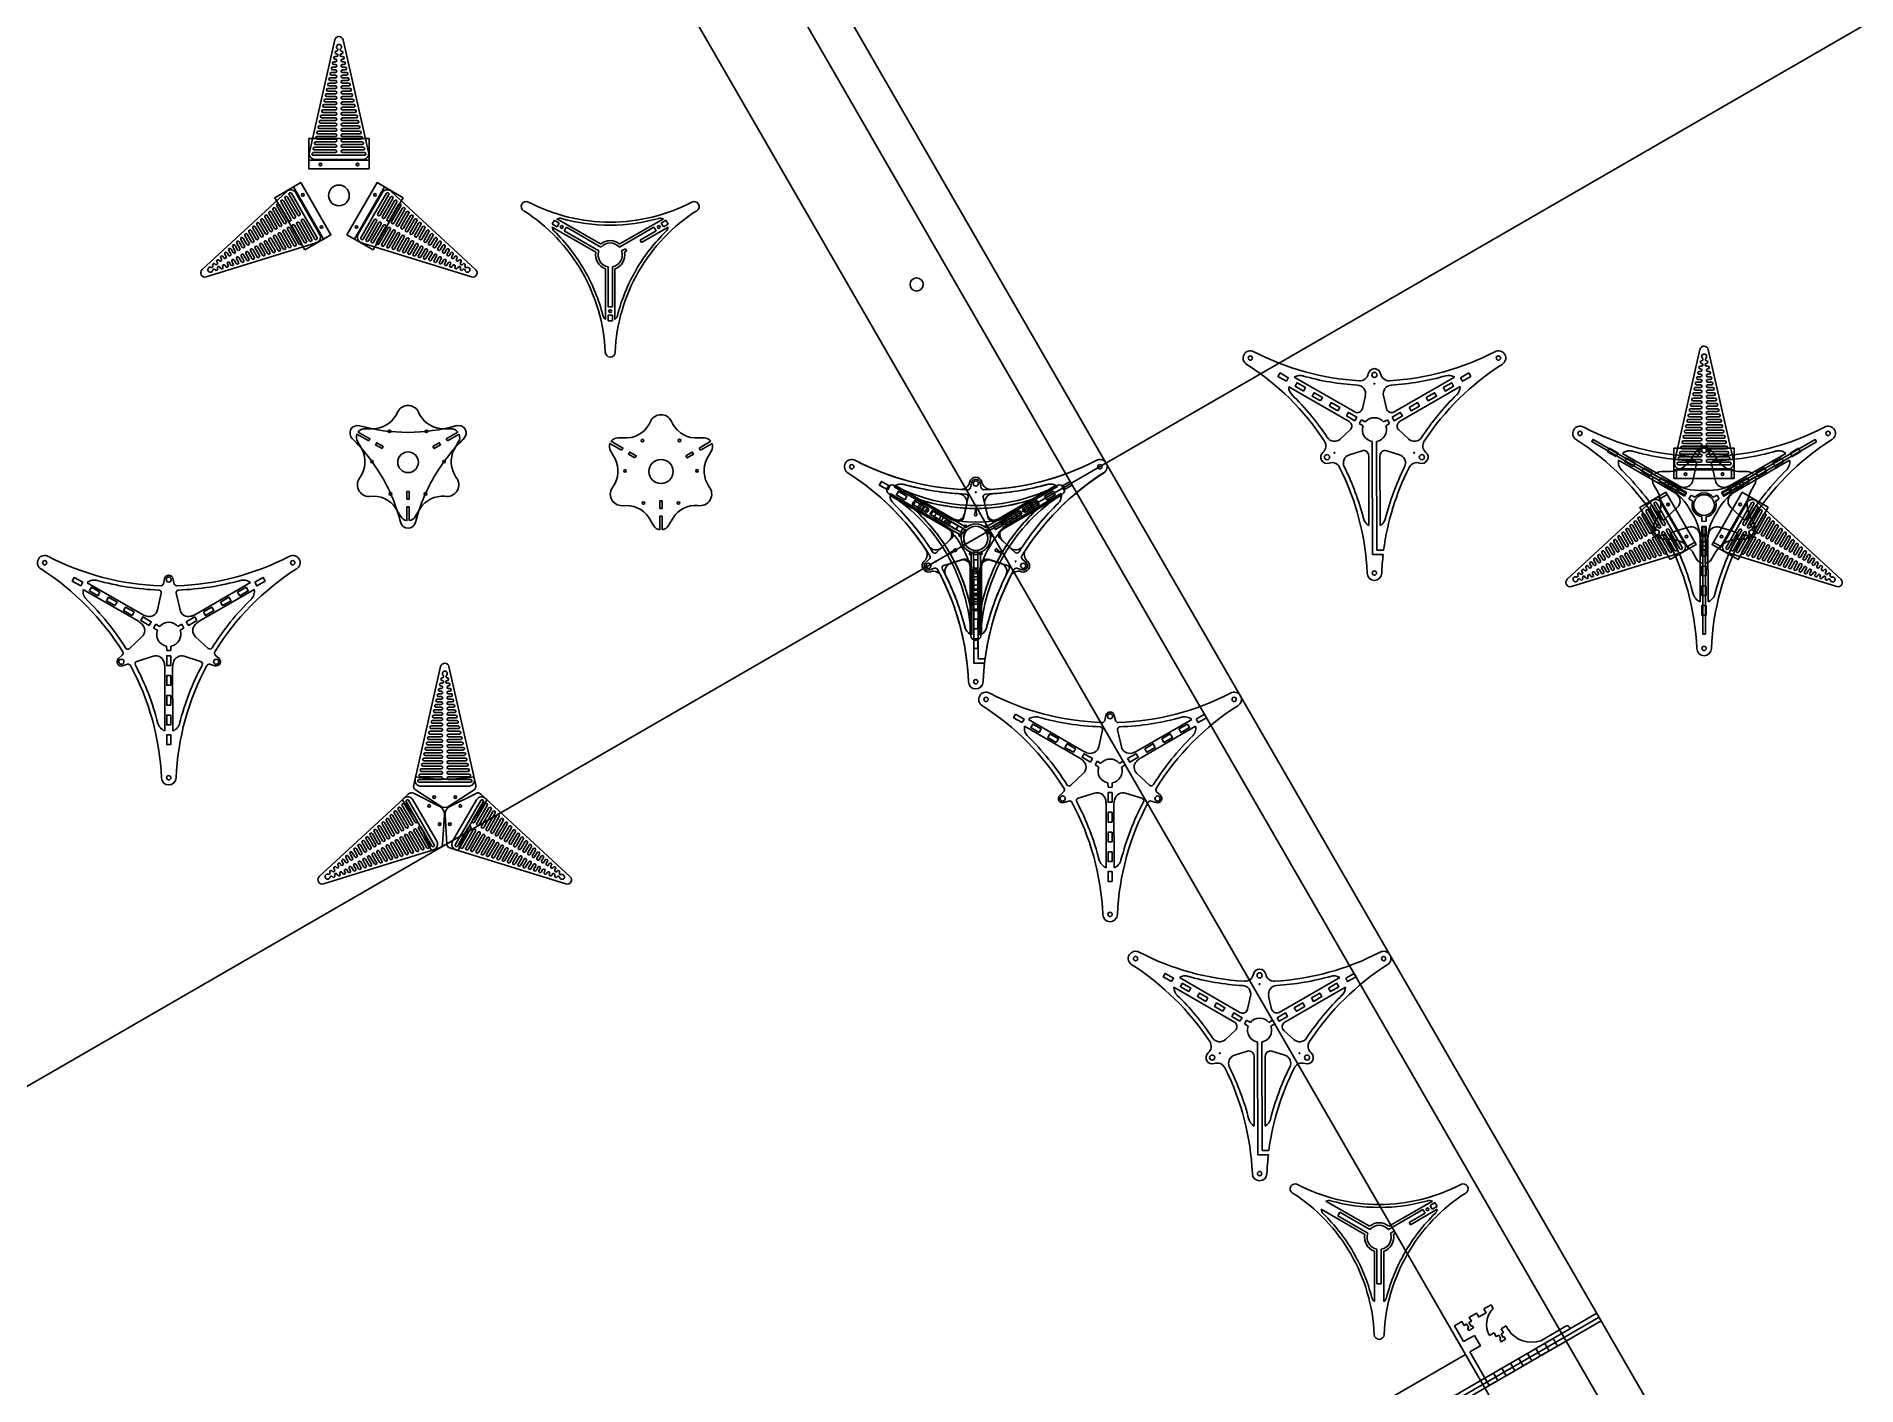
# Model space of a CAD drawing. Header units: millimetres. Extents: x 6592 to 13070, y -1267 to 1772.
# Drawn here: x 6592 to 8704, y 145 to 1710 of the extents above; entities that cross this region are included whole.
import ezdxf

# ---------------------------------------------------------------- set-up
doc = ezdxf.new("R2010")
doc.units = ezdxf.units.MM
doc.layers.get('0').update_dxf_attribs({"true_color": 0xe7f0ff})

# ---------------------------------------------------------------- blocks, each defined once
blk = doc.blocks.new('A$C1B244456')
at = {"color": 6}
blk.add_lwpolyline([(6.8, 0, -0.481138), (0.2, 8.3), (29.7, 138.7, -0.798633), (39.4, 138.7), (69, 8.3, -0.481138), (62.3, 0)], format="xyb", close=True, dxfattribs=at)
blk.add_lwpolyline([(32.7, 128.3, -2.668779), (36.5, 128.3, 0.711807), (37.4, 125.6, -1), (37.4, 122.5, 1), (37.4, 119.4), (38.7, 119.4), (39, 119.4, -1), (39, 116.3), (38.7, 116.3, 1), (38.7, 113.2), (40.4, 113.2, -1), (40.4, 110.1), (38.7, 110.1, 1), (38.7, 107), (41.8, 107, -1), (41.8, 103.9), (38.7, 103.9, 1), (38.7, 100.8), (43.2, 100.8, -1), (43.2, 97.7), (38.7, 97.7, 1), (38.7, 94.6), (44.6, 94.6, -1), (44.6, 91.5), (38.7, 91.5, 1), (38.7, 88.4), (46, 88.4, -1), (46, 85.3), (38.7, 85.3, 1), (38.7, 82.2), (47.4, 82.2, -1), (47.4, 79.1), (38.7, 79.1, 1), (38.7, 76), (48.8, 76, -1), (48.8, 72.9), (38.7, 72.9, 1), (38.7, 69.8), (50.3, 69.8, -1), (50.3, 66.7), (38.7, 66.7, 1), (38.7, 63.6), (51.7, 63.6, -1), (51.7, 60.5), (38.7, 60.5, 1), (38.7, 57.4), (53.1, 57.4, -1), (53.1, 54.3), (38.7, 54.3, 1), (38.7, 51.2), (54.5, 51.2, -1), (54.5, 48.1), (38.7, 48.1, 1), (38.7, 45), (55.9, 45, -1), (55.9, 41.9), (38.7, 41.9, 1), (38.7, 38.8), (57.3, 38.8, -1), (57.3, 35.7), (38.7, 35.7, 1), (38.7, 32.6), (58.7, 32.6, -1), (58.7, 29.5), (38.7, 29.5, 1), (38.7, 26.4), (60.1, 26.4, -1), (60.1, 23.3), (38.7, 23.3, 1), (38.7, 20.2), (61.5, 20.2, -1), (61.5, 17.1), (38.7, 17.1, 1), (38.7, 14), (62.9, 14, -1), (62.9, 10.9), (38.7, 10.9, 1), (38.7, 7.8), (64.3, 7.8, -1), (64.3, 4.7), (34.6, 4.7), (4.8, 4.7, -1), (4.8, 7.8), (30.4, 7.8, 1), (30.4, 10.9), (6.2, 10.9, -1), (6.2, 14), (30.4, 14, 1), (30.4, 17.1), (7.7, 17.1, -1), (7.7, 20.2), (30.4, 20.2, 1), (30.4, 23.3), (9.1, 23.3, -1), (9.1, 26.4), (30.4, 26.4, 1), (30.4, 29.5), (10.5, 29.5, -1), (10.5, 32.6), (30.4, 32.6, 1), (30.4, 35.7), (11.9, 35.7, -1), (11.9, 38.8), (30.4, 38.8, 1), (30.4, 41.9), (13.3, 41.9, -1), (13.3, 45), (30.4, 45, 1), (30.4, 48.1), (14.7, 48.1, -1), (14.7, 51.2), (30.4, 51.2, 1), (30.4, 54.3), (16.1, 54.3, -1), (16.1, 57.4), (30.4, 57.4, 1), (30.4, 60.5), (17.5, 60.5, -1), (17.5, 63.6), (30.4, 63.6, 1), (30.4, 66.7), (18.9, 66.7, -1), (18.9, 69.8), (30.4, 69.8, 1), (30.4, 72.9), (20.3, 72.9, -1), (20.3, 76), (30.4, 76, 1), (30.4, 79.1), (21.7, 79.1, -1), (21.7, 82.2), (30.4, 82.2, 1), (30.4, 85.3), (23.1, 85.3, -1), (23.1, 88.4), (30.4, 88.4, 1), (30.4, 91.5), (24.5, 91.5, -1), (24.5, 94.6), (30.4, 94.6, 1), (30.4, 97.7), (25.9, 97.7, -1), (25.9, 100.8), (30.4, 100.8, 1), (30.4, 103.9), (27.3, 103.9, -1), (27.3, 107), (30.4, 107, 1), (30.4, 110.1), (28.7, 110.1, -1), (28.7, 113.2), (30.4, 113.2, 1), (30.4, 116.3), (30.1, 116.3, -1), (30.1, 119.4), (30.4, 119.4), (31.7, 119.4, 1), (31.7, 122.5, -1), (31.7, 125.6, 0.697669), (32.7, 128.3)], format="xyb", dxfattribs=at)
blk = doc.blocks.new('pinza')
at = {"color": 5}
for points in [[(9034.2, 347.8), (9034.2, 417.8), (9059.2, 417.8), (9059.2, 347.8)], [(9059.2, 347.8), (9059.2, 417.8), (9069.2, 417.8), (9069.2, 347.8)]]:
    blk.add_lwpolyline(points, close=True, dxfattribs=at)
for centre in [(9064.2, 404.3), (9064.2, 361.3)]:
    blk.add_circle(centre, 1.5, dxfattribs=at)
blk = doc.blocks.new('fiore')
at = {"color": 1}
for p, q in [((45.7, 24.8), (44.3, 27.2)), ((59.3, 32.6), (45.7, 24.8)), ((53.4, 14.7), (58.6, 23.9))]:
    blk.add_line(p, q, dxfattribs=at)
for points in [[(-11.9, 58.8, -0.287525), (-39.3, 38.9, -0.287525)], [(11.8, 58.9, 0.287541), (39.2, 38.9, 0.287541)], [(-45.7, 24.7), (-59.3, 32.6, 0.23005), (-58.6, 23.9), (-53.3, 14.7)], [(-39.3, 38.9), (-50, 38.9, 0.232736), (-57.9, 35), (-44.3, 27.2), (-45.7, 24.7)], [(57.9, 35, 0.230475), (50, 38.9), (39.2, 38.9)], [(-55.5, -17.3, 0.268593), (-53.3, 14.7, 0.268593)], [(55.6, -17.3, -0.269632), (53.4, 14.7, -0.269632)], [(55.5, 18.4, -0.000145), (55.5, 18.4)], [(-45, -39.7, -0.287924), (-14, -53.5, -0.287924)], [(42.7, -39.4, 0.269082), (13.9, -53.6, 0.269082)], [(-14, -53.5), (-8.7, -62.7, 0.230607), (-1.4, -67.6), (-1.4, -51.9), (1.4, -51.9)], [(1.4, -67.6, 0.230689), (8.7, -62.7), (13.9, -53.6)], [(11.9, -57.1, 0.000456), (11.8, -57.2)]]:
    blk.add_lwpolyline(points, format="xyb", dxfattribs=at)
for points in [[(-30.2, 15.8), (-37.8, 20.2), (-36.4, 22.6), (-28.8, 18.2), (-30.2, 15.8)], [(28.8, 18.2), (36.3, 22.6), (37.7, 20.2), (30.2, 15.8), (28.8, 18.2)], [(44.3, 27.2), (57.9, 35)], [(1.4, -34), (1.4, -42.8), (-1.4, -42.8), (-1.4, -34), (1.4, -34)], [(1.4, -51.9), (1.4, -67.6)]]:
    blk.add_lwpolyline(points, dxfattribs=at)
for centre, radius in [((-21.5, 35.9), 1.5), ((21.5, 35.9), 1.5), ((-41.8, 0.7), 1.5), ((0, 0), 12), ((41.8, 0.7), 1.5), ((-20.3, -36.6), 1.5), ((20.3, -36.6), 1.5)]:
    blk.add_circle(centre, radius, dxfattribs=at)
for centre, radius, start, end in [((0, 52.4), 13.5, 29.0326, 151.3809), ((50, 28.9), 10, 330, 21.9899), ((-45.3, -26.2), 13.5, 138.7491, 271.3873), ((45.4, -26.2), 13.5, 258.7491, 40.8447)]:
    blk.add_arc(centre, radius, start, end, dxfattribs=at)
blk = doc.blocks.new('A$C03973C3C')
at = {"color": 3}
for p, q in [((35.9, 150.9), (86.7, 121.6)), ((38.6, 158.7), (36.1, 154.3)), ((41.6, 151.1), (36.1, 154.3)), ((38.6, 158.7), (44.1, 155.4)), ((41.5, 160.5), (92.2, 131.2)), ((41.6, 151.1), (44.1, 155.4)), ((50, 146.3), (52.5, 150.6)), ((52.5, 150.6), (92.6, 127.4)), ((114, 127.4), (154.1, 150.6)), ((165.2, 160.5), (114.4, 131.2)), ((170.6, 150.9), (139.7, 133)), ((154.1, 150.6), (156.6, 146.3)), ((162.5, 155.5), (168, 158.7)), ((162.5, 155.5), (165, 151.1)), ((170.5, 154.3), (165, 151.1)), ((170.5, 154.3), (168, 158.7)), ((90.1, 123.1), (50, 146.3)), ((156.6, 146.3), (138.2, 135.6)), ((138.2, 135.6), (139.7, 133)), ((120.9, 125.6), (116.5, 123.1)), ((122.4, 123), (119.9, 121.6)), ((97.8, 43.8), (97.8, 102.4)), ((100.8, 58.2), (100.8, 104.6)), ((105.8, 104.6), (105.8, 58.2)), ((108.8, 43.8), (108.8, 102.4)), ((105.8, 58.2), (100.8, 58.2)), ((105.8, 48.6), (100.8, 48.6)), ((100.8, 42.2), (100.8, 48.6)), ((105.8, 48.6), (105.8, 42.2)), ((100.8, 42.2), (105.8, 42.2))]:
    blk.add_line(p, q, dxfattribs=at)
for points in [[(70.3, 99.3, 0.120396), (2.9, 169.8)], [(103.3, 156.5, -0.120396), (8.6, 179.7)], [(103.3, 156.5, 0.120396), (198, 179.7)], [(136.3, 99.3, -0.120396), (203.7, 169.8)], [(103.3, 153.1, -0.068539), (46.8, 160.8, -0.068539)], [(103.3, 153.1, 0.068539), (159.8, 160.9, 0.068539)], [(73.3, 101, 0.068539), (38.3, 146.1, 0.068539)], [(133.3, 101.1, -0.068539), (168.3, 146.1, -0.068539)], [(70.3, 99.3, -0.120396), (97.6, 5.7)], [(73.3, 101, -0.068539), (94.8, 48.3, -0.068539)], [(136.3, 99.3, 0.120396), (109, 5.7)], [(133.3, 101, 0.068539), (111.8, 48.3, 0.068539)]]:
    blk.add_lwpolyline(points, format="xyb", dxfattribs=at)
blk.add_lwpolyline([(120.9, 125.6), (122.4, 123)], dxfattribs=at)
for centre in [(47, 150.9), (159.6, 150.9), (103.3, 53.4)]:
    blk.add_circle(centre, 1.6, dxfattribs=at)
for centre, radius, start, end in [((5.7, 174.7), 5.72, 60, 240), ((200.9, 174.7), 5.72, 300, 120), ((44.7, 152.2), 8.87, 188.0785, 227.4549), ((44.7, 152.2), 8.87, 72.584, 111.4582), ((161.9, 152.2), 8.87, 68.0785, 107.4549), ((161.9, 152.2), 8.87, 312.584, 351.4582), ((103.3, 118.4), 16.9, 48.9384, 131.0616), ((103.3, 118.4), 14, 40.2682, 139.7134), ((103.3, 118.4), 16.9, 168.9384, 251.0616), ((103.3, 118.4), 14, 160.2682, 259.7134), ((103.3, 118.4), 14, 280.2682, 19.7134), ((103.3, 118.4), 16.9, 288.9384, 11.0616), ((103.3, 50.7), 8.87, 192.584, 231.4582), ((103.3, 50.7), 8.87, 308.0785, 347.4549), ((103.3, 5.7), 5.72, 180, 360)]:
    blk.add_arc(centre, radius, start, end, dxfattribs=at)
blk = doc.blocks.new('A$C436E2F70')
at = {"color": 251}
for p, q in [((57.6, 234.6), (121.8, 197.6)), ((247.2, 234.7), (182.6, 197.3)), ((251.7, 226.9), (187.6, 189.8)), ((137.3, 186.3), (134.9, 181.9)), ((134.9, 181.9), (139.2, 179.4)), ((137.3, 186.3), (141.7, 183.7)), ((167.5, 186.3), (163.1, 183.7)), ((170, 181.9), (165.6, 179.4)), ((170, 182), (167.5, 186.3)), ((150, 155.9), (149.9, 160.9)), ((150, 155.8), (155, 155.9)), ((155, 155.9), (154.9, 160.9)), ((148, 62.6), (147.9, 136.7)), ((157, 62.6), (156.9, 137.2))]:
    blk.add_line(p, q, dxfattribs=at)
for points in [[(292.2, 265.1, -0.112712), (161.6, 231.1, -0.358848), (158.6, 233.4), (157.3, 239.3, 0.357132), (152.3, 243.2, 0.157637), (149.4, 242.2, 0.176337), (147.6, 239.3), (146.2, 233.4, -0.358848), (143.2, 231.1, -0.112712), (12.7, 265.1)], [(4.2, 250.5, -0.112712), (99, 154.4, -0.358848), (98.4, 150.7), (94, 146.5, 0.357132), (93.1, 140.3, 0.157637), (95.5, 138.3, 0.176337), (98.8, 138.2), (104.6, 140, -0.358848), (108.1, 138.5, -0.112712), (144, 8.4)], [(69.1, 237.3, 0.059211), (140.9, 226.1, -0.469954), (143.7, 222.4), (139.3, 203, -0.428352), (126.9, 195.6, -0.046237), (121.8, 197.6)], [(160.9, 8.4, -0.112712), (196.7, 138.5, -0.358848), (200.2, 140), (206, 138.2, 0.357132), (211.8, 140.6, 0.157637), (212.4, 143.6, 0.176337), (210.8, 146.6), (206.4, 150.7, -0.358848), (205.9, 154.5, -0.112712), (300.6, 250.6)], [(235.8, 237.3, -0.059211), (163.9, 226.1, 0.469954), (161.1, 222.4), (165.5, 203, 0.428352), (177.9, 195.6, 0.046237), (183.1, 197.6)], [(56.5, 215.6, -0.059211), (102.2, 159, 0.469954), (106.8, 158.3), (121.3, 171.8, 0.428352), (121.6, 186.3, 0.046237), (117.3, 189.8)], [(248.3, 215.6, 0.059211), (202.7, 159, -0.469954), (198.1, 158.4), (183.5, 171.9, -0.428352), (183.3, 186.3, -0.046237), (187.5, 189.8)], [(126.9, 195.6, -0.046237), (121.8, 197.6)], [(177.9, 195.6, 0.041767), (182.6, 197.3)], [(139.9, 71.2, 0.059211), (113.7, 139.1, -0.469954), (115.4, 143.3), (134.4, 149.2, -0.428352), (147.1, 142.2, -0.046237), (147.9, 136.7)], [(165, 71.2, -0.059211), (191.2, 139.1, 0.469954), (189.4, 143.3), (170.4, 149.2, 0.428352), (157.8, 142.2, 0.046237), (156.9, 136.7)]]:
    blk.add_lwpolyline(points, format="xyb", dxfattribs=at)
for points in [[(50.2, 230.9), (40.4, 236.5), (42.8, 240.7), (52.6, 235.1)], [(252.2, 235.1), (262, 240.7), (264.4, 236.5), (254.6, 230.9)], [(70.1, 219.4), (60.3, 225.1), (62.7, 229.3), (72.5, 223.6)], [(89.9, 208), (80.1, 213.6), (82.6, 217.8), (92.4, 212.2)], [(212.5, 212.2), (222.3, 217.8), (224.7, 213.6), (214.9, 208)], [(232.3, 223.6), (242.1, 229.3), (244.6, 225.1), (234.8, 219.4)], [(109.8, 196.5), (100, 202.2), (102.4, 206.4), (112.2, 200.7)], [(112.2, 200.7), (102.4, 206.4), (100, 202.2), (109.8, 196.5)], [(129.7, 185), (119.9, 190.7), (122.3, 194.9), (132.1, 189.2)], [(172.8, 189.2), (182.6, 194.9), (185, 190.7), (175.2, 185)], [(192.6, 200.7), (202.4, 206.4), (204.8, 202.2), (195, 196.5)], [(154.8, 149.8), (154.8, 138.5), (150, 138.5), (150, 149.8)], [(154.8, 126.9), (154.8, 115.6), (150, 115.6), (150, 126.9)], [(154.8, 103.9), (154.8, 92.6), (150, 92.6), (150, 103.9)], [(154.8, 81), (154.8, 69.7), (150, 69.7), (150, 81)], [(154.8, 58.1), (154.8, 46.8), (150, 46.8), (150, 58.1)]]:
    blk.add_lwpolyline(points, close=True, dxfattribs=at)
blk.add_lwpolyline([(117.3, 189.8), (53.1, 226.8)], dxfattribs=at)
for centre, radius in [((8.4, 257.8), 2.5), ((296.4, 257.8), 2.5), ((152.4, 238.3), 3), ((97.4, 142.9), 3), ((207.5, 142.9), 3), ((152.4, 8.4), 2.5)]:
    blk.add_circle(centre, radius, dxfattribs=at)
for centre, radius, start, end in [((8.4, 257.8), 8.44, 60, 240), ((296.4, 257.8), 8.44, 300, 120), ((66, 224.6), 13.1, 72.584, 129.914), ((238.8, 224.6), 13.1, 50.125, 107.4549), ((66, 224.6), 13.1, 170.125, 227.4549), ((238.8, 224.6), 13.1, 312.584, 9.914), ((152.4, 174.7), 14, 160.3144, 259.8277), ((152.4, 174.7), 14, 40.3084, 139.7415), ((152.4, 174.7), 14, 280.4007, 19.7355), ((152.5, 74.9), 13.1, 192.584, 249.914), ((152.5, 74.9), 13.1, 290.125, 347.4549), ((152.4, 8.4), 8.44, 180, 360)]:
    blk.add_arc(centre, radius, start, end, dxfattribs=at)
blk = doc.blocks.new('A$C78246028')
at = {"color": 3}
for points in [[(67.4, 111.2, -0.068539), (11, 118.9, -0.068539)], [(67.5, 111.2, 0.068539), (123.9, 119, 0.068539)], [(132, 103.8, 0.350362), (133.7, 114.8, 0.352336), (123.4, 118.8)], [(37.4, 59.2, 0.068539), (2.5, 104.2, 0.068539)], [(97.5, 59.2, -0.068539), (132.5, 104.2, -0.068539)], [(37.5, 59.2, -0.068539), (59, 6.4, -0.068539)], [(97.5, 59.2, 0.068539), (76, 6.4, 0.068539)]]:
    blk.add_lwpolyline(points, format="xyb", dxfattribs=at)
for centre, start, end in [((8.9, 110.3), 149.8182, 227.4549), ((8.9, 110.3), 72.584, 149.8182), ((67.5, 8.9), 192.584, 269.8182), ((67.5, 8.9), 269.8182, 347.4549)]:
    blk.add_arc(centre, 8.87, start, end, dxfattribs=at)
blk = doc.blocks.new('A$C044A42AB')
at = {"color": 4}
blk.add_lwpolyline([(30.9, 43.4, -0.154216), (42.4, 3.8), (42.4, 2.9, 0.289839), (44.3, 0), (44.2, 26.8), (47, 26.8), (47.1, 0, 0.289533), (48.9, 2.9), (48.9, 3.8, -0.153999), (60.4, 43.4, -0.154225), (88.9, 73.1), (89.7, 73.6, 0.289839), (91.3, 76.6), (68.1, 63.2), (66.7, 65.7), (89.9, 79, 0.289533), (86.4, 79.2), (85.6, 78.7, -0.153999), (45.6, 68.9, -0.154226), (5.6, 78.7), (4.8, 79.2, 0.289839), (1.4, 79), (24.6, 65.6), (23.2, 63.2), (0, 76.6, 0.289533), (1.6, 73.6), (2.4, 73.1, -0.153999)], format="xyb", close=True, dxfattribs=at)
blk.add_circle((45.6, 51.9), 12, dxfattribs=at)
blk = doc.blocks.new('A$C78466D21')
at = {"color": 7}
for p, q in [((59.4, 235.9), (129.6, 195.3)), ((245.4, 235.9), (175.2, 195.4)), ((52.9, 224.6), (123.1, 184.1)), ((141.9, 214.3), (138.5, 199.2)), ((166.3, 199.2), (162.9, 214.3)), ((251.9, 224.7), (181.7, 184.1)), ((124.2, 174.5), (112.9, 164)), ((137.3, 186.3), (134.9, 181.9)), ((134.9, 181.9), (139.2, 179.4)), ((137.3, 186.3), (141.7, 183.7)), ((167.5, 186.3), (163.1, 183.7)), ((170, 182), (165.6, 179.4)), ((167.5, 186.3), (170, 182)), ((192, 164), (180.6, 174.5)), ((123.4, 145.8), (138.2, 150.4)), ((150.2, 30), (149.9, 160.9)), ((155.2, 35), (154.9, 160.9)), ((166.7, 150.4), (181.5, 145.8)), ((146, 63.5), (145.9, 144.6)), ((159, 63.5), (158.9, 144.6)), ((162.6, 30), (150.2, 30)), ((163.2, 35), (155.2, 35))]:
    blk.add_line(p, q, dxfattribs=at)
for points in [[(50.2, 231), (40.5, 236.6), (42.9, 240.6), (52.5, 235.1)], [(252.3, 235.1), (262, 240.6), (264.3, 236.6), (254.6, 231)], [(70.1, 219.5), (60.4, 225.1), (62.7, 229.2), (72.4, 223.6)], [(89.9, 208.1), (80.2, 213.6), (82.6, 217.7), (92.3, 212.1)], [(212.6, 212.1), (222.2, 217.7), (224.6, 213.6), (214.9, 208.1)], [(232.4, 223.6), (242.1, 229.2), (244.4, 225.1), (234.8, 219.5)], [(109.8, 196.6), (100.1, 202.2), (102.4, 206.3), (112.1, 200.7)], [(129.6, 185.1), (120, 190.7), (122.3, 194.8), (132, 189.2)], [(172.9, 189.2), (182.5, 194.8), (184.9, 190.7), (175.2, 185.1)], [(192.7, 200.7), (202.4, 206.3), (204.7, 202.2), (195.1, 196.6)]]:
    blk.add_lwpolyline(points, close=True, dxfattribs=at)
blk.add_lwpolyline([(162.6, 30, 0.017851), (160.9, 8.4)], format="xyb", dxfattribs=at)
for centre, radius in [((8.4, 257.8), 2.5), ((296.4, 257.8), 2.5), ((152.4, 238.3), 3), ((152.4, 228.2), 0.5), ((106.1, 148), 0.5), ((198.7, 148), 0.5), ((97.4, 142.9), 3), ((207.5, 142.9), 3), ((152.4, 8.4), 2.5)]:
    blk.add_circle(centre, radius, dxfattribs=at)
for centre, radius, start, end in [((8.4, 257.8), 8.44, 60, 240), ((152.4, 534.1), 303.1, 242.5392, 266.6787), ((152.4, 534.1), 303.1, 273.3213, 297.4608), ((296.4, 257.8), 8.44, 300, 120), ((-158.8, -5), 303.1, 33.3213, 57.4608), ((66, 224.6), 13.1, 72.584, 120.2489), ((152.2, 534), 308.2, 254.3552, 266.3924), ((135.4, 241.5), 10, 266.6787, 349.2823), ((152.4, 238.3), 7.28, 10.7177, 169.2823), ((169.4, 241.5), 10, 190.7177, 273.3213), ((152.4, 534.1), 308.2, 273.6518, 285.6838), ((463.6, -5), 303.1, 122.5392, 146.6787), ((238.8, 224.6), 13.1, 59.79, 107.4549), ((66, 224.6), 13.1, 179.79, 227.4549), ((-158.8, -5), 308.2, 33.6518, 45.6838), ((132.1, 216.5), 10, 347.224, 86.3924), ((172.7, 216.5), 10, 93.6518, 192.776), ((463.7, -4.8), 308.2, 134.3552, 146.3924), ((238.8, 224.6), 13.1, 312.584, 0.2489), ((132.6, 200.5), 6, 240.0195, 347.224), ((172.2, 200.6), 6, 192.776, 300.0195), ((120.1, 178.9), 6, 312.776, 60.0195), ((152.4, 174.7), 14, 160.3144, 259.8277), ((152.4, 174.7), 14, 40.3084, 139.7415), ((152.4, 174.7), 14, 280.4007, 19.7355), ((184.7, 178.9), 6, 120.0195, 227.224), ((97.4, 142.9), 7.28, 130.7177, 289.2823), ((86.1, 156), 10, 310.7177, 33.3213), ((106.1, 171.3), 10, 213.6518, 312.776), ((139.9, 144.6), 6, 0.0195, 107.224), ((164.9, 144.6), 6, 72.776, 180.0195), ((198.8, 171.3), 10, 227.224, 326.3924), ((207.5, 142.9), 7.28, 250.7177, 49.2823), ((218.7, 156), 10, 146.6787, 229.2823), ((103.1, 126.6), 10, 26.6787, 109.2823), ((-158.8, -5), 303.1, 2.5392, 26.6787), ((126.4, 136.2), 10, 107.224, 206.3924), ((-158.7, -5.2), 308.2, 14.3552, 26.3924), ((463.6, -5), 303.1, 153.3213, 172.4175), ((463.6, -5), 308.2, 153.6518, 165.6838), ((178.5, 136.2), 10, 333.6518, 72.776), ((201.8, 126.6), 10, 70.7177, 153.3213), ((152.5, 74.9), 13.1, 192.584, 240.2489), ((152.5, 74.9), 13.1, 299.79, 347.4549), ((152.4, 8.4), 8.44, 180, 360)]:
    blk.add_arc(centre, radius, start, end, dxfattribs=at)
blk = doc.blocks.new('A$C2DE928F4')
at = {"color": 4}
for p, q in [((0, 78.2), (24.6, 63.9)), ((2.5, 82.5), (27.1, 68.3)), ((27.1, 68.3), (24.6, 63.9)), ((32.6, 65.1), (30.1, 60.8)), ((32.6, 65.1), (35.2, 63.6)), ((62.7, 65.2), (60.1, 63.6)), ((65.2, 60.8), (62.7, 65.2)), ((92.8, 82.5), (68.1, 68.3)), ((70.6, 64), (68.1, 68.3)), ((95.3, 78.2), (70.6, 64)), ((30.1, 60.8), (32.7, 59.3)), ((65.2, 60.8), (62.6, 59.3)), ((45.1, 28.4), (50.1, 28.5)), ((45.1, 28.4), (45.1, 0)), ((45.2, 34.7), (45.2, 37.8)), ((45.2, 34.7), (50.2, 34.7)), ((50.1, 28.5), (50.1, 0)), ((50.2, 34.7), (50.2, 37.8))]:
    blk.add_line(p, q, dxfattribs=at)
for points in [[(0, 78.2, 0.275804), (2.6, 73.5), (3.4, 73, -0.154585), (31.2, 44.1, -0.154804), (42.4, 5.5), (42.4, 4.6, 0.274081), (45.1, 0, 0.274081)], [(92.8, 82.5, 0.275145), (87.4, 82.6), (86.6, 82.1, -0.154587), (47.6, 72.6, -0.154815), (8.7, 82.1), (7.8, 82.6, 0.274984), (2.5, 82.5)], [(50.1, 0, 0.276705), (52.9, 4.6), (52.9, 5.6, -0.154586), (64.1, 44.1, -0.154814), (91.8, 73.1), (92.7, 73.6, 0.275643), (95.3, 78.2)]]:
    blk.add_lwpolyline(points, format="xyb", dxfattribs=at)
blk.add_circle((47.6, 53.6), 14, dxfattribs=at)
for start, end in [(141.0388, 159.0172), (21.0327, 39.0112), (261.125, 279.1034)]:
    blk.add_arc((47.6, 53.6), 16, start, end, dxfattribs=at)
blk = doc.blocks.new('A$C6C2074CD')
at = {"color": 1}
for p, q in [((66.8, 105.3), (67, 109.9)), ((68, 105.3), (67.8, 109.9)), ((41.9, 62.1), (38.1, 59.7)), ((42.5, 61.1), (38.5, 59)), ((92.4, 61.1), (96.5, 59)), ((93, 62.1), (96.9, 59.7))]:
    blk.add_line(p, q, dxfattribs=at)
for points in [[(-4, 109.9, -0.31737), (-5.2, 118.1, 0.228546)], [(2.5, 121.2, 0.31737), (-5.2, 118.1, -0.228546)], [(58.9, 111, -0.069134), (2.3, 121.2)], [(101.9, 66.2, -0.069134), (139.1, 110.1)], [(132.4, 121.2, -0.31737), (140.1, 118.1, 0.228546)], [(138.9, 109.9, 0.31737), (140.1, 118.1, -0.228546)], [(122.9, 94.5, -0.000145), (122.9, 94.5)], [(122.9, 94.5, -0.000145), (122.9, 94.5)], [(41.6, 51.3, -0.069134), (61, -2.8)], [(79.3, 19, 0.000456), (79.3, 19)]]:
    blk.add_lwpolyline(points, format="xyb", dxfattribs=at)
for points in [[(2.3, 110.8), (4.8, 115.2)], [(10.6, 106.1), (2.3, 110.8)], [(13.1, 110.4), (4.8, 115.2)], [(10.6, 106.1), (13.1, 110.4)], [(121.8, 110.5), (130.1, 115.2)], [(121.8, 110.5), (124.3, 106.1)], [(124.3, 106.1), (132.6, 110.9)], [(130.1, 115.2), (132.6, 110.9)], [(19.3, 101.1), (21.8, 105.4)], [(27.5, 96.3), (19.3, 101.1)], [(30, 100.6), (21.8, 105.4)], [(27.5, 96.3), (30, 100.6)], [(36.3, 91.3), (38.8, 95.6)], [(44.5, 86.5), (36.3, 91.3)], [(47, 90.8), (38.8, 95.6)], [(44.5, 86.5), (47, 90.8)], [(87.9, 90.9), (96.1, 95.6)], [(87.9, 90.9), (90.4, 86.5)], [(90.4, 86.5), (98.6, 91.3)], [(96.1, 95.6), (98.6, 91.3)], [(104.9, 100.7), (113.1, 105.4)], [(104.9, 100.7), (107.4, 96.3)], [(107.4, 96.3), (115.6, 101.1)], [(113.1, 105.4), (115.6, 101.1)], [(65, 51.1), (65, 41.6)], [(70, 51.1), (65, 51.1)], [(70, 51.1), (70, 41.6)], [(70, 41.6), (65, 41.6)], [(65, 31.5), (65, 22)], [(70, 31.5), (65, 31.5)], [(70, 22), (65, 22)], [(70, 31.5), (70, 22)], [(65, 11.9), (65, 2.4)], [(70, 11.9), (65, 11.9)], [(70, 2.4), (65, 2.4)], [(70, 11.9), (70, 2.4)]]:
    blk.add_lwpolyline(points, dxfattribs=at)
for centre, radius in [((33.2, 95.9), 1.6), ((67.5, 76.2), 14), ((55.3, 90.1), 1.5), ((79.7, 90.1), 1.5), ((101.8, 96), 1.6), ((49.3, 79.8), 1.5), ((85.6, 79.8), 1.5), ((61.5, 58.6), 1.5), ((73.4, 58.6), 1.5), ((67.5, 36.6), 1.6)]:
    blk.add_circle(centre, radius, dxfattribs=at)
for centre, radius, start, end in [((-143.7, -45.7), 209.1, 30.3746, 48.1131), ((67.1, 314.9), 204, 267.6898, 269.6978), ((66, 109.9), 1, 0.0537, 89.6081), ((68.8, 109.9), 1, 90.4994, 180.0537), ((67.4, 320), 209.1, 270.3963, 288.1349), ((67.4, 103.8), 1.65, 111.3774, 68.7301), ((43.6, 62.4), 1.65, 231.3557, 188.7083), ((91.4, 62.4), 1.65, 351.3712, 308.7238), ((274.4, -42.9), 204, 147.6835, 149.6916), ((37.6, 60.5), 1, 210.4777, 300.032), ((39, 58.1), 1, 120.032, 209.5863), ((-139.1, -43.4), 204, 27.668, 29.6761), ((278.6, -45.7), 209.1, 150.3901, 168.1286), ((96, 58.1), 1, 330.4932, 60.0475), ((97.4, 60.6), 1, 240.0475, 329.6018), ((67.8, -0.6), 7.15, 199.4131, 267.1977), ((67.2, -0.6), 7.15, 272.5503, 342.9817)]:
    blk.add_arc(centre, radius, start, end, dxfattribs=at)

msp = doc.modelspace()

# ---------------------------------------------------------------- linework, layer by layer
at = {"color": 1}
for p, q in [((7362.435, 1230.329), (7361.033, 1232.741)), ((7376.032, 1238.183), (7362.432, 1230.327)), ((7370.141, 1220.294), (7375.42, 1229.439))]:
    msp.add_line(p, q, dxfattribs=at)
at = {"color": 251}
for p, q in [((8495.449, 1197.486), (8495.449, 1207.486)), ((8559.449, 1207.486), (8559.449, 1197.486)), ((8476.052, 1173.883), (8484.71, 1178.886)), ((8516.729, 1123.472), (8508.071, 1118.469)), ((8546.841, 1118.472), (8538.181, 1123.472))]:
    msp.add_line(p, q, dxfattribs=at)
at = {"color": 3}
for p, q in [((8088.467, 359.189), (8139.18, 329.91)), ((8212.194, 359.211), (8161.443, 329.91)), ((8082.929, 349.685), (8133.68, 320.384)), ((8102.235, 341.99), (8104.741, 346.33)), ((8137.133, 321.859), (8102.235, 341.99)), ((8104.741, 346.33), (8139.632, 326.185)), ((8160.994, 326.182), (8201.143, 349.383)), ((8203.65, 345.041), (8185.193, 334.385)), ((8217.656, 349.663), (8186.693, 331.786)), ((8201.143, 349.383), (8203.65, 345.041)), ((8209.476, 354.198), (8215.031, 357.408)), ((8209.476, 354.198), (8211.985, 349.853)), ((8217.541, 353.061), (8211.985, 349.853)), ((8217.541, 353.061), (8215.031, 357.408)), ((8167.873, 324.385), (8163.491, 321.855)), ((8169.373, 321.787), (8166.943, 320.384)), ((8169.372, 321.786), (8167.872, 324.385)), ((8185.193, 334.385), (8186.693, 331.786)), ((8144.811, 242.546), (8144.811, 301.103)), ((8147.811, 263.069), (8147.811, 303.358)), ((8152.807, 303.357), (8152.823, 263.069)), ((8155.811, 242.501), (8155.811, 301.103)), ((8152.823, 263.069), (8147.811, 263.069))]:
    msp.add_line(p, q, dxfattribs=at)
at = {"color": 1}
for p, direction in [((7681.398, 1127.704), (-0.86601889, -0.50001128)), ((7786.139, 985.547), (0.50001128, -0.86601889)), ((7880.542, 1040.053), (0.50001128, -0.86601889)), ((7921.112, 1063.476), (0.50001128, -0.86601889))]:
    msp.add_xline(p, direction, dxfattribs=at)
at = {"color": 7}
for p in [(8403.075, 229.011), (8405.577, 224.682), (8408.079, 220.353)]:
    msp.add_ray(p, (-0.86585544, -0.50029427), dxfattribs=at)
at = {"color": 3}
msp.add_ray((8250.5, 181.275), (-0.86585544, -0.50029427), dxfattribs=at)
at = {"color": 1}
for points in [[(7304.915, 1264.409, -0.2875252), (7277.452, 1244.439, -0.2875252)], [(7328.583, 1264.495, 0.28754088), (7355.986, 1244.439, 0.28754088)], [(7271.11, 1230.302), (7257.502, 1238.152, 0.23005006), (7258.126, 1229.439), (7263.433, 1220.248)], [(7277.452, 1244.439), (7266.786, 1244.439, 0.23273581), (7258.907, 1240.575), (7272.502, 1232.731), (7271.11, 1230.302)], [(7374.631, 1240.607, 0.23047465), (7366.76, 1244.439), (7355.986, 1244.439)], [(7261.273, 1188.288, 0.26859262), (7263.433, 1220.248, 0.26859262)], [(7372.349, 1188.231, -0.26963168), (7370.141, 1220.294, -0.26963168)], [(7372.237, 1223.925, -0.00014474), (7372.247, 1223.941)], [(7271.756, 1165.878, -0.28792436), (7302.81, 1152.044, -0.28792436)], [(7359.495, 1166.148, 0.26908197), (7330.705, 1151.99, 0.26908197)], [(7302.81, 1152.044), (7308.113, 1142.859, 0.23060742), (7315.372, 1137.958), (7315.372, 1153.656), (7318.172, 1153.66)], [(7318.172, 1137.957, 0.23068919), (7325.433, 1142.859), (7330.705, 1151.99)], [(7328.647, 1148.425, 0.00045637), (7328.621, 1148.373)]]:
    msp.add_lwpolyline(points, format="xyb", dxfattribs=at)
for points in [[(7286.589, 1221.371), (7279.025, 1225.736), (7280.423, 1228.161), (7287.988, 1223.797), (7286.589, 1221.371)], [(7345.553, 1223.812), (7353.115, 1228.18), (7354.516, 1225.755), (7346.954, 1221.387), (7345.553, 1223.812)], [(7361.033, 1232.741), (7374.631, 1240.607)], [(8556.091, 1184.892), (8563.828, 1189.362), (8565.325, 1186.771), (8557.59, 1182.302), (8556.093, 1184.893)], [(8586.738, 1199.144), (8573.074, 1191.24), (8571.559, 1193.838)], [(8571.567, 1193.834), (8585.237, 1201.741)], [(7318.171, 1171.531), (7318.172, 1162.797), (7315.372, 1162.797), (7315.372, 1171.53), (7318.171, 1171.531)], [(7318.172, 1153.656), (7318.172, 1137.957)], [(8250.497, 181.281), (8250.497, 181.281), (8243.496, 193.397)]]:
    msp.add_lwpolyline(points, dxfattribs=at)
at = {"color": 2}
for points in [[(8505.055, 1177.845), (8397.077, 1240.196), (8398.578, 1242.794), (8506.555, 1180.443), (8505.055, 1177.845)], [(8548.368, 1180.399), (8656.354, 1242.734), (8657.854, 1240.136), (8549.868, 1177.8), (8548.368, 1180.399)], [(8556.093, 1184.893), (8563.824, 1189.369), (8565.329, 1186.765), (8557.59, 1182.302), (8556.091, 1184.892)], [(8528.958, 1141.634), (8529.067, 1016.947), (8526.067, 1016.944), (8525.958, 1141.631), (8528.958, 1141.634)], [(8254.512, 218.241), (8257.369, 219.892), (8254.867, 224.221), (8263.352, 229.124), (8265.854, 224.795), (8274.339, 229.697), (8271.837, 234.026), (8280.322, 238.929)], [(8280.322, 238.929), (8282.823, 234.6)], [(8237.898, 214.416), (8246.383, 219.319), (8248.884, 214.989), (8251.741, 216.64)], [(8248.405, 196.232), (8237.898, 214.416)], [(8251.741, 216.64), (8254.243, 212.311)], [(8254.243, 212.311), (8253.03, 211.611), (8254.481, 209.1), (8259.676, 212.101), (8258.226, 214.612), (8257.013, 213.912)], [(8257.013, 213.912), (8254.512, 218.241)], [(8297.658, 214.298), (8292.103, 211.088)], [(8248.405, 196.232), (8260.819, 203.399)], [(8260.819, 203.399), (8267.82, 191.283), (8255.408, 184.111)], [(8277.921, 145.148), (8287.946, 150.94), (8282.943, 159.599), (8292.614, 165.186), (8297.617, 156.528), (8307.806, 162.415), (8302.803, 171.074), (8312.473, 176.661), (8317.476, 168.003), (8327.666, 173.89), (8322.663, 182.549), (8332.333, 188.136), (8337.336, 179.478), (8347.526, 185.365), (8342.523, 194.024), (8352.193, 199.611), (8357.196, 190.953), (8367.386, 196.84), (8362.383, 205.499), (8372.183, 211.162)], [(8278.232, 203.074), (8283.77, 206.274)], [(8289.053, 203.551), (8286.272, 201.944), (8283.77, 206.274)], [(8289.053, 203.551), (8291.554, 199.222)], [(8291.554, 199.222), (8290.342, 198.521), (8291.793, 196.01), (8296.988, 199.012), (8295.537, 201.523), (8294.325, 200.823)], [(8292.103, 211.088), (8294.605, 206.759), (8291.824, 205.152)], [(8294.325, 200.823), (8291.824, 205.152)], [(8277.921, 145.148), (8255.406, 184.115)]]:
    msp.add_lwpolyline(points, dxfattribs=at)
for points in [[(7065.764, 848.635, -0.04062172), (7031.991, 851.351), (7029.775, 841.582, 0.3123593), (7031.899, 836.302), (7060.301, 817.58, 0.29980683), (7071.304, 817.578), (7099.758, 836.315, 0.31246525), (7101.885, 841.596), (7099.658, 851.417, -0.0407385), (7065.792, 848.644)], [(7035.733, 796.673, -0.04062172), (7050.174, 766.022), (7059.751, 768.959, 0.3123593), (7063.276, 773.428), (7065.392, 807.379, 0.29980683), (7059.921, 816.926), (7029.514, 832.293, 0.31246525), (7023.875, 831.511), (7016.462, 824.694, -0.0407385), (7035.711, 796.693)], [(7095.85, 796.639, -0.04062172), (7115.097, 824.524), (7107.746, 831.329, 0.3123593), (7102.111, 832.131), (7071.693, 816.904, 0.29980683), (7066.186, 807.377), (7068.177, 773.366, 0.31246525), (7071.686, 768.883), (7081.304, 765.898, -0.0407385), (7095.844, 796.61)], [(8282.823, 234.6, 0.34164876), (8278.215, 203.064, 1.09306707)], [(8297.658, 214.298), (8300.16, 209.969, -0.39180418)], [(8372.183, 211.162), (8371.182, 212.893, 0.41421356), (8367.084, 213.99), (8338.072, 197.227)], [(8300.254, 210.023, 0.34886823), (8338.072, 197.227, 0.02288207)]]:
    msp.add_lwpolyline(points, format="xyb", dxfattribs=at)
at = {"color": 3}
for points in [[(8117.276, 298.06, 0.12039551), (8049.872, 368.519)], [(8150.311, 355.279, -0.12039551), (8055.59, 378.423)], [(8150.283, 351.813, -0.06853868), (8093.817, 359.551, -0.06853868)], [(8150.311, 355.279, 0.12039551), (8245.033, 378.423)], [(8150.311, 351.822, 0.06853868), (8206.772, 359.599, 0.06853868)], [(8183.347, 298.06, -0.12039551), (8250.751, 368.519)], [(8120.269, 299.788, 0.06853868), (8085.304, 344.796, 0.06853868)], [(8180.36, 299.817, -0.06853868), (8215.294, 344.849, -0.06853868)], [(8117.276, 298.06, -0.12039551), (8144.593, 204.456)], [(8120.291, 299.767, -0.06853868), (8141.823, 246.997, -0.06853868)], [(8183.347, 298.06, 0.12039551), (8156.029, 204.456)], [(8180.353, 299.788, 0.06853868), (8158.858, 247.003, 0.06853868)]]:
    msp.add_lwpolyline(points, format="xyb", dxfattribs=at)
msp.add_lwpolyline([(8167.873, 324.385), (8169.373, 321.787)], dxfattribs=at)
at = {"color": 2}
msp.add_circle((6942.962, 1525.822), 12, dxfattribs=at)
at = {"color": 1}
for centre, radius in [((7613.488, 1422.597), 7.642), ((7295.283, 1241.429), 1.5), ((7338.271, 1241.451), 1.5), ((7274.968, 1206.243), 1.5), ((7316.775, 1205.573), 14), ((7358.574, 1206.257), 1.5), ((7296.474, 1169.022), 1.5), ((7337.099, 1169.017), 1.5), ((7053.587, 827.851), 1.5), ((7078.016, 827.851), 1.5), ((7047.66, 817.59), 1.5), ((7083.944, 817.583), 1.5), ((7059.868, 796.43), 1.5), ((7071.728, 796.428), 1.5)]:
    msp.add_circle(centre, radius, dxfattribs=at)
at = {"color": 3}
msp.add_circle((8206.569, 349.613), 1.6, dxfattribs=at)
at = {"color": 1}
for centre, radius, start, end in [((7316.773, 1257.939), 13.508, 29.032605, 151.380908), ((7366.76, 1234.439), 10, 330, 21.989898), ((7271.429, 1179.382), 13.508, 138.749135, 271.387337), ((7362.13, 1179.397), 13.508, 258.749135, 40.844719)]:
    msp.add_arc(centre, radius, start, end, dxfattribs=at)
at = {"color": 3}
for centre, radius, start, end in [((8052.731, 373.471), 5.718, 60, 240), ((8091.713, 350.932), 8.872, 72.584042, 111.458177), ((8208.882, 350.981), 8.872, 68.078472, 107.454899), ((8247.892, 373.471), 5.718, 300, 120), ((8091.713, 350.932), 8.872, 188.078472, 227.454899), ((8208.882, 350.981), 8.872, 312.584042, 351.458177), ((8150.311, 317.133), 16.946, 168.938431, 251.061569), ((8150.311, 317.133), 14, 160.268247, 259.713439), ((8150.311, 317.133), 16.946, 48.938431, 131.061569), ((8150.311, 317.133), 14, 40.268247, 139.713439), ((8150.311, 317.133), 14, 280.268247, 19.713439), ((8150.311, 317.133), 16.946, 288.938431, 11.061569), ((8150.34, 249.485), 8.872, 192.584042, 231.458177), ((8150.34, 249.485), 8.872, 308.078472, 347.454899), ((8150.311, 204.456), 5.718, 180, 360)]:
    msp.add_arc(centre, radius, start, end, dxfattribs=at)
at = {"color": 2}
for p in [(8556.84, 1183.601), (8564.575, 1188.07)]:
    msp.add_point(p, dxfattribs=at)

# ---------------------------------------------------------------- block references
at = {"color": 4}
for name, p, rotation in [('A$C1B244456', (6908.404, 1567.701), 359.9822309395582), ('pinza', (6555.469, 10625.724), 270.0296680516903), ('A$C1B244456', (6923.989, 1474.952), 120.0017016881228), ('pinza', (-744.895, -3358.352), 30.01947074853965), ('pinza', (15017.454, -2688.55), 150.0296680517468), ('A$C1B244456', (6996.508, 1534.811), 239.9822309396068), ('A$C1B244456', (8492.891, 1208.497), 359.9822309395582), ('pinza', (8139.956, 10266.52), 270.0296680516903), ('A$C1B244456', (8508.475, 1115.748), 120.0017016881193), ('pinza', (839.592, -3717.556), 30.01947074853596), ('pinza', (16601.941, -3047.754), 150.0296680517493), ('A$C1B244456', (8580.995, 1175.607), 239.9822309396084), ('A$C1B244456', (7031.256, 840.539), 359.9971842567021), ('A$C1B244456', (7060.035, 770.747), 119.9751930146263), ('A$C1B244456', (7106.102, 830.569), 239.9822309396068)]:
    msp.add_blockref(name, p, dxfattribs=dict(at, rotation=rotation))
at = {"color": 2}
for p in [(7154.522, 1338.295), (7578.848, 1009.601)]:
    msp.add_blockref('A$C03973C3C', p, dxfattribs=at)
at = {"color": 1}
for name, p in [('A$C78466D21', (7992.394, 1079.295)), ('A$C78246028', (6955.706, 1139.779)), ('A$C78466D21', (7529.728, 953.305)), ('A$C6C2074CD', (7614.674, 1051.829)), ('A$C78246028', (7614.674, 1051.476)), ('A$C2DE928F4', (7634.504, 1074.428)), ('A$C78466D21', (7859.162, 382.727))]:
    msp.add_blockref(name, p, dxfattribs=at)
at = {"color": 4}
for p in [(7023.176, 1216.299), (8527.449, 1166.618)]:
    msp.add_blockref('fiore', p, dxfattribs=at)
at = {"color": 7}
for name, p in [('A$C436E2F70', (8375.032, 991.928)), ('A$C436E2F70', (7529.728, 953.305)), ('A$C044A42AB', (8481.809, 1114.737)), ('A$C436E2F70', (6593.022, 841.967)), ('A$C436E2F70', (7685.619, 683.302))]:
    msp.add_blockref(name, p, dxfattribs=at)

doc.saveas('drawing.dxf')
